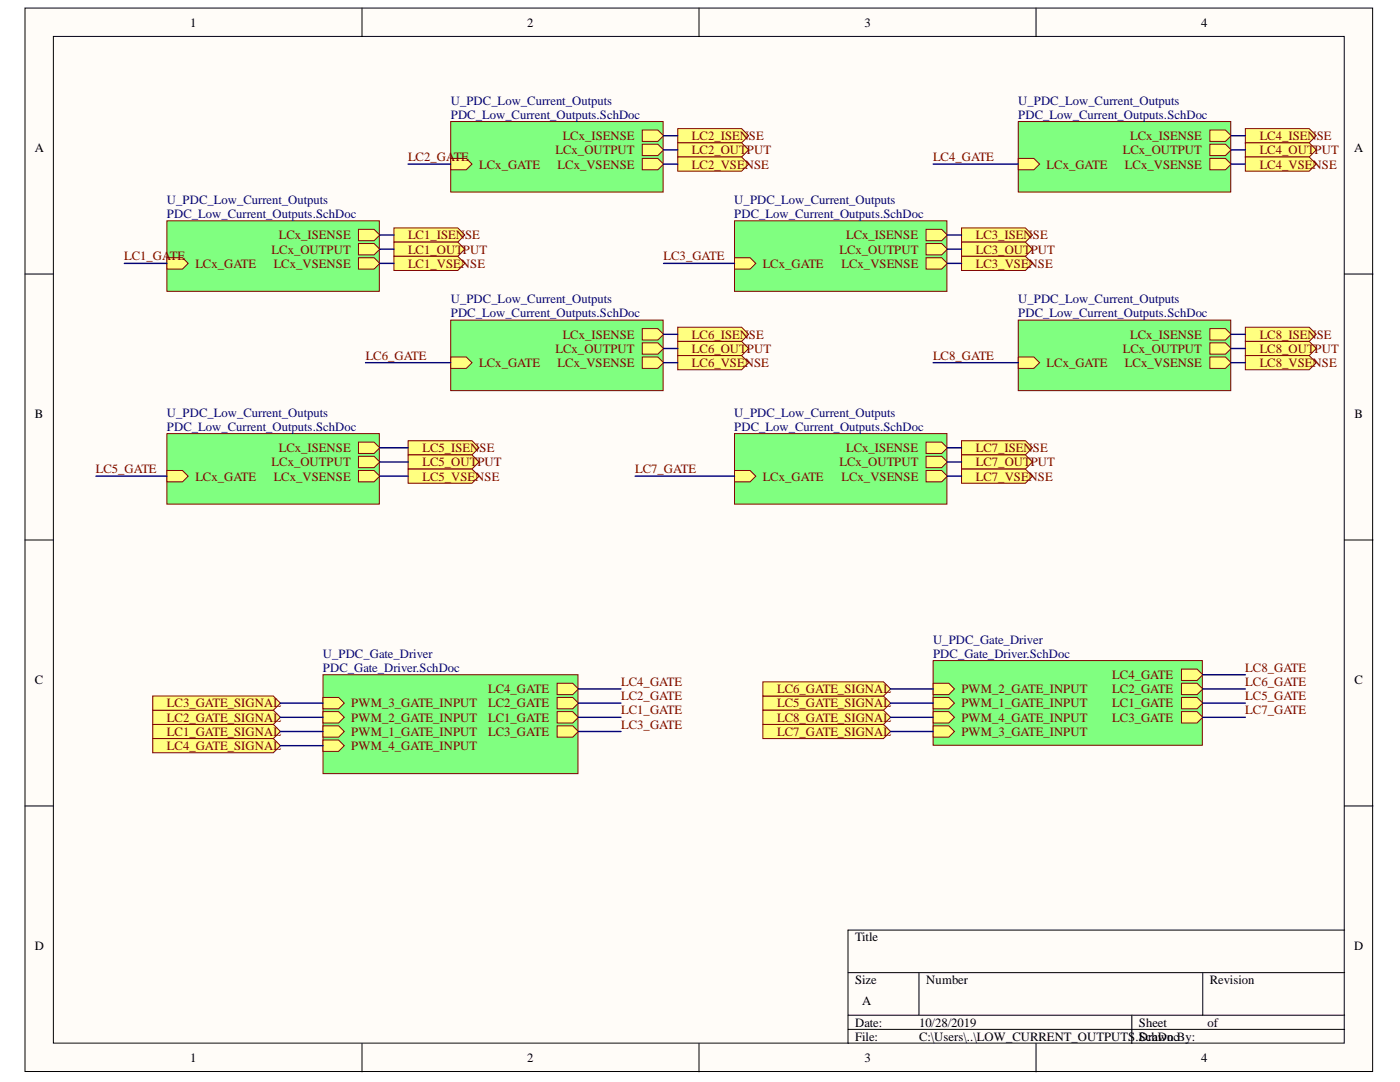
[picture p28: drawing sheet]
<svg xmlns="http://www.w3.org/2000/svg" width="279mm" height="216mm" viewBox="0 0 279 216" stroke-linecap="round" stroke-linejoin="round" font-family="sans-serif">
<defs><g id="words">
<g font-size="2.5">
<text x="38" y="5.3">1</text>
<text x="105.2" y="5.3">2</text>
<text x="172.5" y="5.3">3</text>
<text x="239.7" y="5.3">4</text>
<text x="6.9" y="30.4">A</text>
<text x="270.3" y="30.4">A</text>
<text x="6.9" y="83.5">B</text>
<text x="270.3" y="83.5">B</text>
<text x="6.9" y="136.6">C</text>
<text x="270.3" y="136.6">C</text>
<text x="6.9" y="189.6">D</text>
<text x="170.6" y="187.9">Title</text>
<text x="270.3" y="189.6">D</text>
<text x="170.6" y="196.4">Size</text>
<text x="184.9" y="196.4">Number</text>
<text x="241.4" y="196.4">Revision</text>
<text x="172.1" y="200.6">A</text>
<text x="170.6" y="204.8">Date:</text>
<text x="170.6" y="207.6">File:</text>
<text x="183.4" y="204.8">10/28/2019</text>
<text x="183.4" y="207.6">C:\Users\..\LOW_CURRENT_OUTPUTS</text>
<text x="226.6" y="207.6">.SchDn</text>
<text x="227.3" y="204.8">Sheet</text>
<text x="227.3" y="207.6">DrawocBy:</text>
<text x="241" y="204.8">of</text>
<text x="38" y="211.9">1</text>
<text x="105.2" y="211.9">2</text>
<text x="172.5" y="211.9">3</text>
<text x="239.7" y="211.9">4</text>
</g>
<g font-size="2.5" fill="#000080">
<text x="90" y="20.9">U_PDC_Low_Current_Outputs</text>
<text x="90" y="23.7">PDC_Low_Current_Outputs.SchDoc</text>
<text x="203.2" y="20.9">U_PDC_Low_Current_Outputs</text>
<text x="203.2" y="23.7">PDC_Low_Current_Outputs.SchDoc</text>
<text x="33.3" y="40.7">U_PDC_Low_Current_Outputs</text>
<text x="146.5" y="40.7">U_PDC_Low_Current_Outputs</text>
<text x="33.3" y="43.5">PDC_Low_Current_Outputs.SchDoc</text>
<text x="146.5" y="43.5">PDC_Low_Current_Outputs.SchDoc</text>
<text x="90" y="60.5">U_PDC_Low_Current_Outputs</text>
<text x="90" y="63.3">PDC_Low_Current_Outputs.SchDoc</text>
<text x="203.2" y="60.5">U_PDC_Low_Current_Outputs</text>
<text x="203.2" y="63.3">PDC_Low_Current_Outputs.SchDoc</text>
<text x="33.3" y="83.1">U_PDC_Low_Current_Outputs</text>
<text x="146.5" y="83.1">U_PDC_Low_Current_Outputs</text>
<text x="33.3" y="85.9">PDC_Low_Current_Outputs.SchDoc</text>
<text x="146.5" y="85.9">PDC_Low_Current_Outputs.SchDoc</text>
<text x="64.4" y="131.2">U_PDC_Gate_Driver</text>
<text x="186.2" y="128.4">U_PDC_Gate_Driver</text>
<text x="186.2" y="131.2">PDC_Gate_Driver.SchDoc</text>
<text x="64.4" y="134.1">PDC_Gate_Driver.SchDoc</text>
</g>
<g font-size="2.5" fill="#800000">
<text x="112.3" y="28">LCx_ISENSE</text>
<text x="138.1" y="28">LC2_ISENSE</text>
<text x="225.5" y="28">LCx_ISENSE</text>
<text x="251.4" y="28">LC4_ISENSE</text>
<text x="81.4" y="32.2">LC2_GATE</text>
<text x="95.6" y="33.6">LCx_GATE</text>
<text x="110.9" y="30.8">LCx_OUTPUT</text>
<text x="111.3" y="33.6">LCx_VSENSE</text>
<text x="138.1" y="30.8">LC2_OUTPUT</text>
<text x="138.1" y="33.6">LC2_VSENSE</text>
<text x="186.2" y="32.2">LC4_GATE</text>
<text x="208.9" y="33.6">LCx_GATE</text>
<text x="224.1" y="30.8">LCx_OUTPUT</text>
<text x="224.5" y="33.6">LCx_VSENSE</text>
<text x="251.4" y="30.8">LC4_OUTPUT</text>
<text x="251.4" y="33.6">LC4_VSENSE</text>
<text x="55.6" y="47.7">LCx_ISENSE</text>
<text x="81.4" y="47.7">LC1_ISENSE</text>
<text x="168.9" y="47.7">LCx_ISENSE</text>
<text x="194.7" y="47.7">LC3_ISENSE</text>
<text x="24.8" y="52">LC1_GATE</text>
<text x="39" y="53.4">LCx_GATE</text>
<text x="54.2" y="50.6">LCx_OUTPUT</text>
<text x="54.6" y="53.4">LCx_VSENSE</text>
<text x="81.4" y="50.6">LC1_OUTPUT</text>
<text x="81.4" y="53.4">LC1_VSENSE</text>
<text x="132.4" y="52">LC3_GATE</text>
<text x="152.2" y="53.4">LCx_GATE</text>
<text x="167.5" y="50.6">LCx_OUTPUT</text>
<text x="167.9" y="53.4">LCx_VSENSE</text>
<text x="194.7" y="50.6">LC3_OUTPUT</text>
<text x="194.7" y="53.4">LC3_VSENSE</text>
<text x="73" y="71.8">LC6_GATE</text>
<text x="110.9" y="70.4">LCx_OUTPUT</text>
<text x="112.3" y="67.6">LCx_ISENSE</text>
<text x="138.1" y="67.6">LC6_ISENSE</text>
<text x="138.1" y="70.4">LC6_OUTPUT</text>
<text x="186.2" y="71.8">LC8_GATE</text>
<text x="224.1" y="70.4">LCx_OUTPUT</text>
<text x="225.5" y="67.6">LCx_ISENSE</text>
<text x="251.4" y="67.6">LC8_ISENSE</text>
<text x="251.4" y="70.4">LC8_OUTPUT</text>
<text x="95.6" y="73.3">LCx_GATE</text>
<text x="111.3" y="73.3">LCx_VSENSE</text>
<text x="138.1" y="73.3">LC6_VSENSE</text>
<text x="208.9" y="73.3">LCx_GATE</text>
<text x="224.5" y="73.3">LCx_VSENSE</text>
<text x="251.4" y="73.3">LC8_VSENSE</text>
<text x="19.1" y="94.5">LC5_GATE</text>
<text x="39" y="95.9">LCx_GATE</text>
<text x="54.2" y="93">LCx_OUTPUT</text>
<text x="54.6" y="95.9">LCx_VSENSE</text>
<text x="55.6" y="90.2">LCx_ISENSE</text>
<text x="84.3" y="90.2">LC5_ISENSE</text>
<text x="84.3" y="93">LC5_OUTPUT</text>
<text x="84.3" y="95.9">LC5_VSENSE</text>
<text x="126.8" y="94.5">LC7_GATE</text>
<text x="152.2" y="95.9">LCx_GATE</text>
<text x="167.5" y="93">LCx_OUTPUT</text>
<text x="167.9" y="95.9">LCx_VSENSE</text>
<text x="168.9" y="90.2">LCx_ISENSE</text>
<text x="194.7" y="90.2">LC7_ISENSE</text>
<text x="194.7" y="93">LC7_OUTPUT</text>
<text x="194.7" y="95.9">LC7_VSENSE</text>
<text x="124" y="136.9">LC4_GATE</text>
<text x="222" y="135.5">LC4_GATE</text>
<text x="248.5" y="134.1">LC8_GATE</text>
<text x="248.5" y="136.9">LC6_GATE</text>
<text x="33.3" y="144">LC2_GATE_SIGNAL</text>
<text x="33.3" y="141.1">LC3_GATE_SIGNAL</text>
<text x="70.1" y="141.1">PWM_3_GATE_INPUT</text>
<text x="70.1" y="144">PWM_2_GATE_INPUT</text>
<text x="97.4" y="138.3">LC4_GATE</text>
<text x="97.4" y="141.1">LC2_GATE</text>
<text x="97.4" y="144">LC1_GATE</text>
<text x="124" y="139.8">LC2_GATE</text>
<text x="124" y="142.6">LC1_GATE</text>
<text x="155.1" y="141.1">LC5_GATE_SIGNAL</text>
<text x="155.1" y="138.3">LC6_GATE_SIGNAL</text>
<text x="155.1" y="144">LC8_GATE_SIGNAL</text>
<text x="191.9" y="138.3">PWM_2_GATE_INPUT</text>
<text x="191.9" y="141.1">PWM_1_GATE_INPUT</text>
<text x="191.9" y="144">PWM_4_GATE_INPUT</text>
<text x="222" y="138.3">LC2_GATE</text>
<text x="222" y="141.1">LC1_GATE</text>
<text x="222" y="144">LC3_GATE</text>
<text x="248.5" y="139.8">LC5_GATE</text>
<text x="248.5" y="142.6">LC7_GATE</text>
<text x="33.3" y="146.8">LC1_GATE_SIGNAL</text>
<text x="33.3" y="149.7">LC4_GATE_SIGNAL</text>
<text x="70.1" y="146.8">PWM_1_GATE_INPUT</text>
<text x="70.1" y="149.7">PWM_4_GATE_INPUT</text>
<text x="97.4" y="146.8">LC3_GATE</text>
<text x="124" y="145.4">LC3_GATE</text>
<text x="155.1" y="146.8">LC7_GATE_SIGNAL</text>
<text x="191.9" y="146.8">PWM_3_GATE_INPUT</text>
</g>
</g></defs>
<g fill="#fffcf8" stroke="#000" stroke-width=".2">
<path d="M5 1.6h268.9v212.2h-268.9z"/>
<path d="M10.7 7.3h257.6v200.8h-257.6z"/>
</g>
<g fill="none" stroke="#000" stroke-width=".2">
<path d="M72.2 1.6v5.7M139.5 1.6v5.7M206.8 1.6v5.7M5 54.7h5.7M268.4 54.7h5.6M5 107.8h5.7M268.4 107.8h5.6M5 160.8h5.7M268.4 160.8h5.6M169.2 194.1h99.2M183.4 194.1v8.5M240 194.1v8.5"/>
<path d="M268.4 185.6h-99.2v22.6M72.2 208.2v5.7M139.5 208.2v5.7M169.2 202.6h99.2M169.2 205.4h99.2M206.8 208.2v5.7M225.9 202.6v5.6"/>
</g>
<path d="M33.3 44.1h42.4v14h-42.4z" fill="#80ff80" stroke="#800000" stroke-width=".2"/>
<path d="M71.5 45.8h3.2l1.1 1.1-1.1 1.1h-3.2z" fill-rule="evenodd" fill="#ffff80"/>
<path d="M71.5 45.8h3.2l1.1 1.1-1.1 1.1h-3.2z" fill="none" stroke="#800000" stroke-width=".2"/>
<path d="M71.5 48.6h3.2l1.1 1.1-1.1 1.2h-3.2z" fill-rule="evenodd" fill="#ffff80"/>
<path d="M71.5 48.6h3.2l1.1 1.1-1.1 1.2h-3.2z" fill="none" stroke="#800000" stroke-width=".2"/>
<path d="M71.5 51.4h3.2l1.1 1.2-1.1 1.1h-3.2z" fill-rule="evenodd" fill="#ffff80"/>
<path d="M71.5 51.4h3.2l1.1 1.2-1.1 1.1h-3.2z" fill="none" stroke="#800000" stroke-width=".2"/>
<path d="M33.3 51.4h3.1l1.2 1.2-1.2 1.1h-3.1z" fill-rule="evenodd" fill="#ffff80"/>
<path d="M33.3 51.4h3.1l1.2 1.2-1.2 1.1h-3.1z" fill="none" stroke="#800000" stroke-width=".2"/>
<path d="M89.9 24.3h42.4v14h-42.4z" fill="#80ff80" stroke="#800000" stroke-width=".2"/>
<path d="M128.2 26h3.1l1.1 1.1-1.1 1.1h-3.1z" fill-rule="evenodd" fill="#ffff80"/>
<path d="M128.2 26h3.1l1.1 1.1-1.1 1.1h-3.1z" fill="none" stroke="#800000" stroke-width=".2"/>
<path d="M128.2 28.8h3.1l1.1 1.1-1.1 1.1h-3.1z" fill-rule="evenodd" fill="#ffff80"/>
<path d="M128.2 28.8h3.1l1.1 1.1-1.1 1.1h-3.1z" fill="none" stroke="#800000" stroke-width=".2"/>
<path d="M128.2 31.6h3.1l1.1 1.1-1.1 1.2h-3.1z" fill-rule="evenodd" fill="#ffff80"/>
<path d="M128.2 31.6h3.1l1.1 1.1-1.1 1.2h-3.1z" fill="none" stroke="#800000" stroke-width=".2"/>
<path d="M89.9 31.6h3.2l1.1 1.1-1.1 1.2h-3.2z" fill-rule="evenodd" fill="#ffff80"/>
<path d="M89.9 31.6h3.2l1.1 1.1-1.1 1.2h-3.2z" fill="none" stroke="#800000" stroke-width=".2"/>
<path d="M146.6 44.1h42.4v14h-42.4z" fill="#80ff80" stroke="#800000" stroke-width=".2"/>
<path d="M184.8 45.8h3.1l1.2 1.1-1.2 1.1h-3.1z" fill-rule="evenodd" fill="#ffff80"/>
<path d="M184.8 45.8h3.1l1.2 1.1-1.2 1.1h-3.1z" fill="none" stroke="#800000" stroke-width=".2"/>
<path d="M184.8 48.6h3.1l1.2 1.1-1.2 1.2h-3.1z" fill-rule="evenodd" fill="#ffff80"/>
<path d="M184.8 48.6h3.1l1.2 1.1-1.2 1.2h-3.1z" fill="none" stroke="#800000" stroke-width=".2"/>
<path d="M184.8 51.4h3.1l1.2 1.2-1.2 1.1h-3.1z" fill-rule="evenodd" fill="#ffff80"/>
<path d="M184.8 51.4h3.1l1.2 1.2-1.2 1.1h-3.1z" fill="none" stroke="#800000" stroke-width=".2"/>
<path d="M146.6 51.4h3.1l1.1 1.2-1.1 1.1h-3.1z" fill-rule="evenodd" fill="#ffff80"/>
<path d="M146.6 51.4h3.1l1.1 1.2-1.1 1.1h-3.1z" fill="none" stroke="#800000" stroke-width=".2"/>
<path d="M203.2 24.3h42.4v14h-42.4z" fill="#80ff80" stroke="#800000" stroke-width=".2"/>
<path d="M241.5 26h3.1l1.1 1.1-1.1 1.1h-3.1z" fill-rule="evenodd" fill="#ffff80"/>
<path d="M241.5 26h3.1l1.1 1.1-1.1 1.1h-3.1z" fill="none" stroke="#800000" stroke-width=".2"/>
<path d="M241.5 28.8h3.1l1.1 1.1-1.1 1.1h-3.1z" fill-rule="evenodd" fill="#ffff80"/>
<path d="M241.5 28.8h3.1l1.1 1.1-1.1 1.1h-3.1z" fill="none" stroke="#800000" stroke-width=".2"/>
<path d="M241.5 31.6h3.1l1.1 1.1-1.1 1.2h-3.1z" fill-rule="evenodd" fill="#ffff80"/>
<path d="M241.5 31.6h3.1l1.1 1.1-1.1 1.2h-3.1z" fill="none" stroke="#800000" stroke-width=".2"/>
<path d="M203.2 31.6h3.1l1.2 1.1-1.2 1.2h-3.1z" fill-rule="evenodd" fill="#ffff80"/>
<path d="M203.2 31.6h3.1l1.2 1.1-1.2 1.2h-3.1z" fill="none" stroke="#800000" stroke-width=".2"/>
<path d="M33.3 86.5h42.4v14.1h-42.4z" fill="#80ff80" stroke="#800000" stroke-width=".2"/>
<path d="M71.5 88.2h3.2l1.1 1.2-1.1 1.1h-3.2z" fill-rule="evenodd" fill="#ffff80"/>
<path d="M71.5 88.2h3.2l1.1 1.2-1.1 1.1h-3.2z" fill="none" stroke="#800000" stroke-width=".2"/>
<path d="M71.5 91.1h3.2l1.1 1.1-1.1 1.1h-3.2z" fill-rule="evenodd" fill="#ffff80"/>
<path d="M71.5 91.1h3.2l1.1 1.1-1.1 1.1h-3.2z" fill="none" stroke="#800000" stroke-width=".2"/>
<path d="M71.5 93.9h3.2l1.1 1.1-1.1 1.1h-3.2z" fill-rule="evenodd" fill="#ffff80"/>
<path d="M71.5 93.9h3.2l1.1 1.1-1.1 1.1h-3.2z" fill="none" stroke="#800000" stroke-width=".2"/>
<path d="M33.3 93.9h3.1l1.2 1.1-1.2 1.1h-3.1z" fill-rule="evenodd" fill="#ffff80"/>
<path d="M33.3 93.9h3.1l1.2 1.1-1.2 1.1h-3.1z" fill="none" stroke="#800000" stroke-width=".2"/>
<path d="M89.9 63.9h42.4v14h-42.4z" fill="#80ff80" stroke="#800000" stroke-width=".2"/>
<path d="M128.2 65.6h3.1l1.1 1.1-1.1 1.1h-3.1z" fill-rule="evenodd" fill="#ffff80"/>
<path d="M128.2 65.6h3.1l1.1 1.1-1.1 1.1h-3.1z" fill="none" stroke="#800000" stroke-width=".2"/>
<path d="M128.2 68.4h3.1l1.1 1.1-1.1 1.2h-3.1z" fill-rule="evenodd" fill="#ffff80"/>
<path d="M128.2 68.4h3.1l1.1 1.1-1.1 1.2h-3.1z" fill="none" stroke="#800000" stroke-width=".2"/>
<path d="M128.2 71.2h3.1l1.1 1.2-1.1 1.1h-3.1z" fill-rule="evenodd" fill="#ffff80"/>
<path d="M128.2 71.2h3.1l1.1 1.2-1.1 1.1h-3.1z" fill="none" stroke="#800000" stroke-width=".2"/>
<path d="M89.9 71.2h3.2l1.1 1.2-1.1 1.1h-3.2z" fill-rule="evenodd" fill="#ffff80"/>
<path d="M89.9 71.2h3.2l1.1 1.2-1.1 1.1h-3.2z" fill="none" stroke="#800000" stroke-width=".2"/>
<path d="M146.6 86.5h42.4v14.1h-42.4z" fill="#80ff80" stroke="#800000" stroke-width=".2"/>
<path d="M184.8 88.2h3.1l1.2 1.2-1.2 1.1h-3.1z" fill-rule="evenodd" fill="#ffff80"/>
<path d="M184.8 88.2h3.1l1.2 1.2-1.2 1.1h-3.1z" fill="none" stroke="#800000" stroke-width=".2"/>
<path d="M184.8 91.1h3.1l1.2 1.1-1.2 1.1h-3.1z" fill-rule="evenodd" fill="#ffff80"/>
<path d="M184.8 91.1h3.1l1.2 1.1-1.2 1.1h-3.1z" fill="none" stroke="#800000" stroke-width=".2"/>
<path d="M184.8 93.9h3.1l1.2 1.1-1.2 1.1h-3.1z" fill-rule="evenodd" fill="#ffff80"/>
<path d="M184.8 93.9h3.1l1.2 1.1-1.2 1.1h-3.1z" fill="none" stroke="#800000" stroke-width=".2"/>
<path d="M146.6 93.9h3.1l1.1 1.1-1.1 1.1h-3.1z" fill-rule="evenodd" fill="#ffff80"/>
<path d="M146.6 93.9h3.1l1.1 1.1-1.1 1.1h-3.1z" fill="none" stroke="#800000" stroke-width=".2"/>
<path d="M203.2 63.9h42.4v14h-42.4z" fill="#80ff80" stroke="#800000" stroke-width=".2"/>
<path d="M241.5 65.6h3.1l1.1 1.1-1.1 1.1h-3.1z" fill-rule="evenodd" fill="#ffff80"/>
<path d="M241.5 65.6h3.1l1.1 1.1-1.1 1.1h-3.1z" fill="none" stroke="#800000" stroke-width=".2"/>
<path d="M241.5 68.4h3.1l1.1 1.1-1.1 1.2h-3.1z" fill-rule="evenodd" fill="#ffff80"/>
<path d="M241.5 68.4h3.1l1.1 1.1-1.1 1.2h-3.1z" fill="none" stroke="#800000" stroke-width=".2"/>
<path d="M241.5 71.2h3.1l1.1 1.2-1.1 1.1h-3.1z" fill-rule="evenodd" fill="#ffff80"/>
<path d="M241.5 71.2h3.1l1.1 1.2-1.1 1.1h-3.1z" fill="none" stroke="#800000" stroke-width=".2"/>
<path d="M203.2 71.2h3.1l1.2 1.2-1.2 1.1h-3.1z" fill-rule="evenodd" fill="#ffff80"/>
<path d="M203.2 71.2h3.1l1.2 1.2-1.2 1.1h-3.1z" fill="none" stroke="#800000" stroke-width=".2"/>
<g fill="#ffff80" stroke="#800000" stroke-width=".2">
<path d="M81.5 87.9h12.7l1.4 1.5-1.4 1.4h-12.7z" fill-rule="evenodd"/>
<path d="M81.5 90.8h12.7l1.4 1.4-1.4 1.4h-12.7z" fill-rule="evenodd"/>
<path d="M81.5 93.6h12.7l1.4 1.4-1.4 1.4h-12.7z" fill-rule="evenodd"/>
<path d="M78.6 45.5h12.8l1.4 1.4-1.4 1.4h-12.8z" fill-rule="evenodd"/>
<path d="M78.6 48.3h12.8l1.4 1.4-1.4 1.4h-12.8z" fill-rule="evenodd"/>
<path d="M78.6 51.1h12.8l1.4 1.5-1.4 1.4h-12.8z" fill-rule="evenodd"/>
<path d="M135.3 25.7h12.7l1.4 1.4-1.4 1.4h-12.7z" fill-rule="evenodd"/>
<path d="M135.3 28.5h12.7l1.4 1.4-1.4 1.4h-12.7z" fill-rule="evenodd"/>
<path d="M135.3 31.3h12.7l1.4 1.4-1.4 1.5h-12.7z" fill-rule="evenodd"/>
<path d="M135.3 65.3h12.7l1.4 1.4-1.4 1.4h-12.7z" fill-rule="evenodd"/>
<path d="M135.3 68.1h12.7l1.4 1.4-1.4 1.5h-12.7z" fill-rule="evenodd"/>
<path d="M135.3 71h12.7l1.4 1.4-1.4 1.4h-12.7z" fill-rule="evenodd"/>
<path d="M248.5 25.7h12.8l1.4 1.4-1.4 1.4h-12.8z" fill-rule="evenodd"/>
<path d="M248.5 28.5h12.8l1.4 1.4-1.4 1.4h-12.8z" fill-rule="evenodd"/>
<path d="M248.5 31.3h12.8l1.4 1.4-1.4 1.5h-12.8z" fill-rule="evenodd"/>
<path d="M191.9 45.5h12.7l1.5 1.4-1.5 1.4h-12.7z" fill-rule="evenodd"/>
<path d="M191.9 48.3h12.7l1.5 1.4-1.5 1.4h-12.7z" fill-rule="evenodd"/>
<path d="M191.9 51.1h12.7l1.5 1.5-1.5 1.4h-12.7z" fill-rule="evenodd"/>
<path d="M248.5 65.3h12.8l1.4 1.4-1.4 1.4h-12.8z" fill-rule="evenodd"/>
<path d="M248.5 68.1h12.8l1.4 1.4-1.4 1.5h-12.8z" fill-rule="evenodd"/>
<path d="M248.5 71h12.8l1.4 1.4-1.4 1.4h-12.8z" fill-rule="evenodd"/>
<path d="M191.9 87.9h12.7l1.5 1.5-1.5 1.4h-12.7z" fill-rule="evenodd"/>
<path d="M191.9 90.8h12.7l1.5 1.4-1.5 1.4h-12.7z" fill-rule="evenodd"/>
<path d="M191.9 93.6h12.7l1.5 1.4-1.5 1.4h-12.7z" fill-rule="evenodd"/>
</g>
<path d="M64.5 134.6h50.8v19.8h-50.8z" fill="#80ff80" stroke="#800000" stroke-width=".2"/>
<path d="M111.2 136.3h3.1l1.1 1.2-1.1 1.1h-3.1z" fill-rule="evenodd" fill="#ffff80"/>
<path d="M111.2 136.3h3.1l1.1 1.2-1.1 1.1h-3.1z" fill="none" stroke="#800000" stroke-width=".2"/>
<path d="M111.2 139.2h3.1l1.1 1.1-1.1 1.1h-3.1z" fill-rule="evenodd" fill="#ffff80"/>
<path d="M111.2 139.2h3.1l1.1 1.1-1.1 1.1h-3.1z" fill="none" stroke="#800000" stroke-width=".2"/>
<path d="M111.2 142h3.1l1.1 1.1-1.1 1.2h-3.1z" fill-rule="evenodd" fill="#ffff80"/>
<path d="M111.2 142h3.1l1.1 1.1-1.1 1.2h-3.1z" fill="none" stroke="#800000" stroke-width=".2"/>
<path d="M111.2 144.8h3.1l1.1 1.2-1.1 1.1h-3.1z" fill-rule="evenodd" fill="#ffff80"/>
<path d="M111.2 144.8h3.1l1.1 1.2-1.1 1.1h-3.1z" fill="none" stroke="#800000" stroke-width=".2"/>
<path d="M64.5 139.2h3.1l1.1 1.1-1.1 1.1h-3.1z" fill-rule="evenodd" fill="#ffff80"/>
<path d="M64.5 139.2h3.1l1.1 1.1-1.1 1.1h-3.1z" fill="none" stroke="#800000" stroke-width=".2"/>
<path d="M64.5 142h3.1l1.1 1.1-1.1 1.2h-3.1z" fill-rule="evenodd" fill="#ffff80"/>
<path d="M64.5 142h3.1l1.1 1.1-1.1 1.2h-3.1z" fill="none" stroke="#800000" stroke-width=".2"/>
<path d="M64.5 144.8h3.1l1.1 1.2-1.1 1.1h-3.1z" fill-rule="evenodd" fill="#ffff80"/>
<path d="M64.5 144.8h3.1l1.1 1.2-1.1 1.1h-3.1z" fill="none" stroke="#800000" stroke-width=".2"/>
<path d="M64.5 147.7h3.1l1.1 1.1-1.1 1.1h-3.1z" fill-rule="evenodd" fill="#ffff80"/>
<path d="M64.5 147.7h3.1l1.1 1.1-1.1 1.1h-3.1z" fill="none" stroke="#800000" stroke-width=".2"/>
<g fill="#ffff80" stroke="#800000" stroke-width=".2">
<path d="M30.5 144.5h24l1.5 1.5-1.5 1.4h-24z" fill-rule="evenodd"/>
<path d="M30.5 141.7h24l1.5 1.4-1.5 1.4h-24z" fill-rule="evenodd"/>
<path d="M30.5 138.9h24l1.5 1.4-1.5 1.4h-24z" fill-rule="evenodd"/>
<path d="M30.5 147.4h24l1.5 1.4-1.5 1.4h-24z" fill-rule="evenodd"/>
</g>
<path d="M186.2 131.8h53.8v16.9h-53.8z" fill="#80ff80" stroke="#800000" stroke-width=".2"/>
<path d="M235.8 133.5h3.1l1.1 1.1-1.1 1.2h-3.1z" fill-rule="evenodd" fill="#ffff80"/>
<path d="M235.8 133.5h3.1l1.1 1.1-1.1 1.2h-3.1z" fill="none" stroke="#800000" stroke-width=".2"/>
<path d="M235.8 136.3h3.1l1.1 1.2-1.1 1.1h-3.1z" fill-rule="evenodd" fill="#ffff80"/>
<path d="M235.8 136.3h3.1l1.1 1.2-1.1 1.1h-3.1z" fill="none" stroke="#800000" stroke-width=".2"/>
<path d="M235.8 139.2h3.1l1.1 1.1-1.1 1.1h-3.1z" fill-rule="evenodd" fill="#ffff80"/>
<path d="M235.8 139.2h3.1l1.1 1.1-1.1 1.1h-3.1z" fill="none" stroke="#800000" stroke-width=".2"/>
<path d="M235.8 142h3.1l1.1 1.1-1.1 1.2h-3.1z" fill-rule="evenodd" fill="#ffff80"/>
<path d="M235.8 142h3.1l1.1 1.1-1.1 1.2h-3.1z" fill="none" stroke="#800000" stroke-width=".2"/>
<path d="M186.2 136.3h3.1l1.2 1.2-1.2 1.1h-3.1z" fill-rule="evenodd" fill="#ffff80"/>
<path d="M186.2 136.3h3.1l1.2 1.2-1.2 1.1h-3.1z" fill="none" stroke="#800000" stroke-width=".2"/>
<path d="M186.2 139.2h3.1l1.2 1.1-1.2 1.1h-3.1z" fill-rule="evenodd" fill="#ffff80"/>
<path d="M186.2 139.2h3.1l1.2 1.1-1.2 1.1h-3.1z" fill="none" stroke="#800000" stroke-width=".2"/>
<path d="M186.2 142h3.1l1.2 1.1-1.2 1.2h-3.1z" fill-rule="evenodd" fill="#ffff80"/>
<path d="M186.2 142h3.1l1.2 1.1-1.2 1.2h-3.1z" fill="none" stroke="#800000" stroke-width=".2"/>
<path d="M186.2 144.8h3.1l1.2 1.2-1.2 1.1h-3.1z" fill-rule="evenodd" fill="#ffff80"/>
<path d="M186.2 144.8h3.1l1.2 1.2-1.2 1.1h-3.1z" fill="none" stroke="#800000" stroke-width=".2"/>
<g fill="#ffff80" stroke="#800000" stroke-width=".2">
<path d="M152.2 138.9h24.1l1.4 1.4-1.4 1.4h-24.1z" fill-rule="evenodd"/>
<path d="M152.2 136.1h24.1l1.4 1.4-1.4 1.4h-24.1z" fill-rule="evenodd"/>
<path d="M152.2 144.5h24.1l1.4 1.5-1.4 1.4h-24.1z" fill-rule="evenodd"/>
<path d="M152.2 141.7h24.1l1.4 1.4-1.4 1.4h-24.1z" fill-rule="evenodd"/>
</g>
<g fill="none" stroke="#000080" stroke-width=".28">
<path d="M81.5 32.7h8.4M132.4 32.7h2.9M132.4 27.1h2.9M132.4 29.9h2.9M186.2 32.7h17M245.7 32.7h2.8M245.7 27.1h2.8M245.7 29.9h2.8M24.8 52.6h8.5M75.8 52.6h2.8M75.8 46.9h2.8M75.8 49.7h2.8"/>
<path d="M132.4 52.6h14.2M189.1 52.6h2.8M189.1 46.9h2.8M189.1 49.7h2.8M73 72.4h16.9M132.4 66.7h2.9M132.4 69.5h2.9M132.4 72.4h2.9M186.2 72.4h17M245.7 66.7h2.8M245.7 69.5h2.8M245.7 72.4h2.8"/>
<path d="M19.1 95h14.2M75.8 89.4h5.7M75.8 92.2h5.7M75.8 95h5.7M126.8 95h19.8M189.1 89.4h2.8M189.1 92.2h2.8M189.1 95h2.8M115.4 137.5h8.5M177.7 137.5h8.5M240 137.5h8.5M240 134.6h8.5"/>
<path d="M56 140.3h8.5M56 143.1h8.5M56 146h8.5M56 148.8h8.5M115.4 140.3h8.5M115.4 143.1h8.5M115.4 146h8.5M177.7 140.3h8.5M177.7 143.1h8.5M177.7 146h8.5M240 140.3h8.5M240 143.1h8.5"/>
</g>
<use href="#words"/>
</svg>
